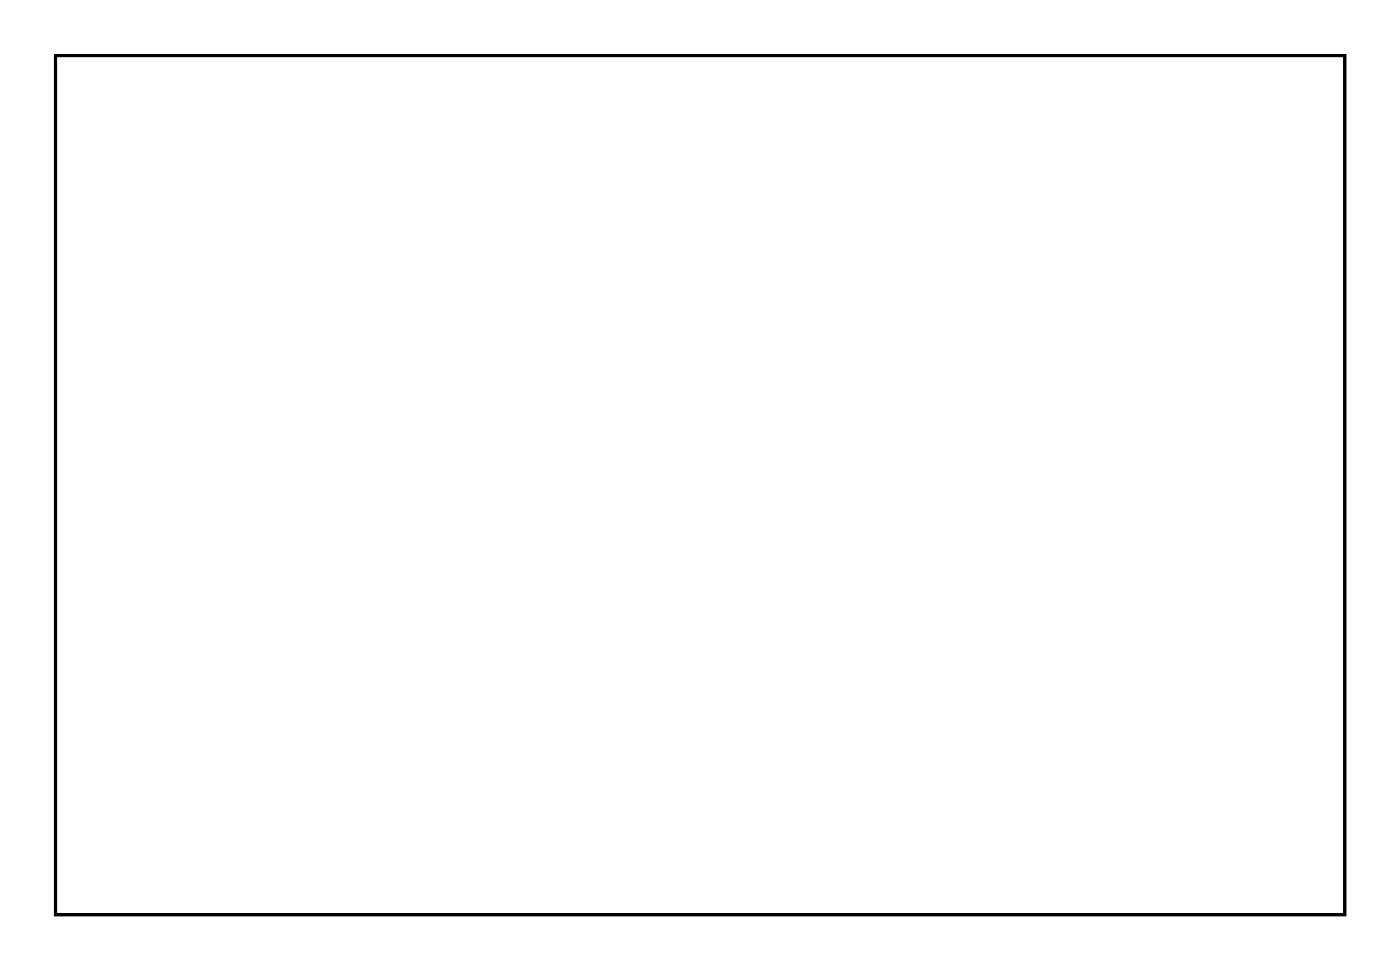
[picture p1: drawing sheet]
<svg xmlns="http://www.w3.org/2000/svg" width="92mm" height="63mm" viewBox="0 0 92 63" stroke-linecap="round" stroke-linejoin="round" font-family="sans-serif">
<path d="M3.6 3.6h84.5v56.3h-84.5z" fill="none" stroke="#000" stroke-width=".2"/>
<path d="M3.6 3.6h84.5v56.3h-84.5zM3.6 3.6v56.3h84.5v-56.3z" fill="#000"/>
<circle cx="58" cy="54.6" r=".66" fill="#fff"/>
<circle cx="58" cy="54.6" r=".66" fill="none" stroke="#fff" stroke-width=".25"/>
<circle cx="60.5" cy="54.6" r=".66" fill="#fff"/>
<circle cx="60.5" cy="54.6" r=".66" fill="none" stroke="#fff" stroke-width=".25"/>
<circle cx="63.1" cy="54.6" r=".66" fill="#fff"/>
<circle cx="63.1" cy="54.6" r=".66" fill="none" stroke="#fff" stroke-width=".25"/>
<circle cx="65.6" cy="54.6" r=".66" fill="#fff"/>
<circle cx="65.6" cy="54.6" r=".66" fill="none" stroke="#fff" stroke-width=".25"/>
<circle cx="68.2" cy="54.6" r=".66" fill="#fff"/>
<circle cx="68.2" cy="54.6" r=".66" fill="none" stroke="#fff" stroke-width=".25"/>
<circle cx="46.3" cy="6.4" r=".66" fill="#fff"/>
<circle cx="46.3" cy="6.4" r=".66" fill="none" stroke="#fff" stroke-width=".25"/>
<circle cx="43.8" cy="6.4" r=".66" fill="#fff"/>
<circle cx="43.8" cy="6.4" r=".66" fill="none" stroke="#fff" stroke-width=".25"/>
<circle cx="41.2" cy="6.4" r=".66" fill="#fff"/>
<circle cx="41.2" cy="6.4" r=".66" fill="none" stroke="#fff" stroke-width=".25"/>
<circle cx="38.7" cy="6.4" r=".66" fill="#fff"/>
<circle cx="38.7" cy="6.4" r=".66" fill="none" stroke="#fff" stroke-width=".25"/>
<circle cx="36.2" cy="6.4" r=".66" fill="#fff"/>
<circle cx="36.2" cy="6.4" r=".66" fill="none" stroke="#fff" stroke-width=".25"/>
<circle cx="33.6" cy="6.4" r=".66" fill="#fff"/>
<circle cx="33.6" cy="6.4" r=".66" fill="none" stroke="#fff" stroke-width=".25"/>
<circle cx="31.1" cy="6.4" r=".66" fill="#fff"/>
<circle cx="31.1" cy="6.4" r=".66" fill="none" stroke="#fff" stroke-width=".25"/>
<circle cx="28.5" cy="6.4" r=".66" fill="#fff"/>
<circle cx="28.5" cy="6.4" r=".66" fill="none" stroke="#fff" stroke-width=".25"/>
<circle cx="26" cy="6.4" r=".66" fill="#fff"/>
<circle cx="26" cy="6.4" r=".66" fill="none" stroke="#fff" stroke-width=".25"/>
<circle cx="23.5" cy="6.4" r=".66" fill="#fff"/>
<circle cx="23.5" cy="6.4" r=".66" fill="none" stroke="#fff" stroke-width=".25"/>
<circle cx="68.2" cy="6.4" r=".66" fill="#fff"/>
<circle cx="68.2" cy="6.4" r=".66" fill="none" stroke="#fff" stroke-width=".25"/>
<circle cx="65.6" cy="6.4" r=".66" fill="#fff"/>
<circle cx="65.6" cy="6.4" r=".66" fill="none" stroke="#fff" stroke-width=".25"/>
<circle cx="63.1" cy="6.4" r=".66" fill="#fff"/>
<circle cx="63.1" cy="6.4" r=".66" fill="none" stroke="#fff" stroke-width=".25"/>
<circle cx="60.5" cy="6.4" r=".66" fill="#fff"/>
<circle cx="60.5" cy="6.4" r=".66" fill="none" stroke="#fff" stroke-width=".25"/>
<circle cx="58" cy="6.4" r=".66" fill="#fff"/>
<circle cx="58" cy="6.4" r=".66" fill="none" stroke="#fff" stroke-width=".25"/>
<circle cx="55.5" cy="6.4" r=".66" fill="#fff"/>
<circle cx="55.5" cy="6.4" r=".66" fill="none" stroke="#fff" stroke-width=".25"/>
<circle cx="52.9" cy="6.4" r=".66" fill="#fff"/>
<circle cx="52.9" cy="6.4" r=".66" fill="none" stroke="#fff" stroke-width=".25"/>
<circle cx="50.4" cy="6.4" r=".66" fill="#fff"/>
<circle cx="50.4" cy="6.4" r=".66" fill="none" stroke="#fff" stroke-width=".25"/>
<circle cx="35.1" cy="54.6" r=".66" fill="#fff"/>
<circle cx="35.1" cy="54.6" r=".66" fill="none" stroke="#fff" stroke-width=".25"/>
<circle cx="32.6" cy="54.6" r=".66" fill="#fff"/>
<circle cx="32.6" cy="54.6" r=".66" fill="none" stroke="#fff" stroke-width=".25"/>
<circle cx="37.7" cy="54.6" r=".66" fill="#fff"/>
<circle cx="37.7" cy="54.6" r=".66" fill="none" stroke="#fff" stroke-width=".25"/>
<circle cx="40.2" cy="54.6" r=".66" fill="#fff"/>
<circle cx="40.2" cy="54.6" r=".66" fill="none" stroke="#fff" stroke-width=".25"/>
<circle cx="42.8" cy="54.6" r=".66" fill="#fff"/>
<circle cx="42.8" cy="54.6" r=".66" fill="none" stroke="#fff" stroke-width=".25"/>
<circle cx="45.3" cy="54.6" r=".66" fill="#fff"/>
<circle cx="45.3" cy="54.6" r=".66" fill="none" stroke="#fff" stroke-width=".25"/>
<circle cx="47.8" cy="54.6" r=".66" fill="#fff"/>
<circle cx="47.8" cy="54.6" r=".66" fill="none" stroke="#fff" stroke-width=".25"/>
<circle cx="50.4" cy="54.6" r=".66" fill="#fff"/>
<circle cx="50.4" cy="54.6" r=".66" fill="none" stroke="#fff" stroke-width=".25"/>
<circle cx="55.5" cy="54.6" r=".66" fill="#fff"/>
<circle cx="55.5" cy="54.6" r=".66" fill="none" stroke="#fff" stroke-width=".25"/>
<circle cx="47.8" cy="44.5" r=".64" fill="#fff"/>
<circle cx="47.8" cy="44.5" r=".64" fill="none" stroke="#fff" stroke-width=".75"/>
<circle cx="45.3" cy="44.5" r=".64" fill="#fff"/>
<circle cx="45.3" cy="44.5" r=".64" fill="none" stroke="#fff" stroke-width=".75"/>
<circle cx="42.8" cy="44.5" r=".64" fill="#fff"/>
<circle cx="42.8" cy="44.5" r=".64" fill="none" stroke="#fff" stroke-width=".75"/>
</svg>
